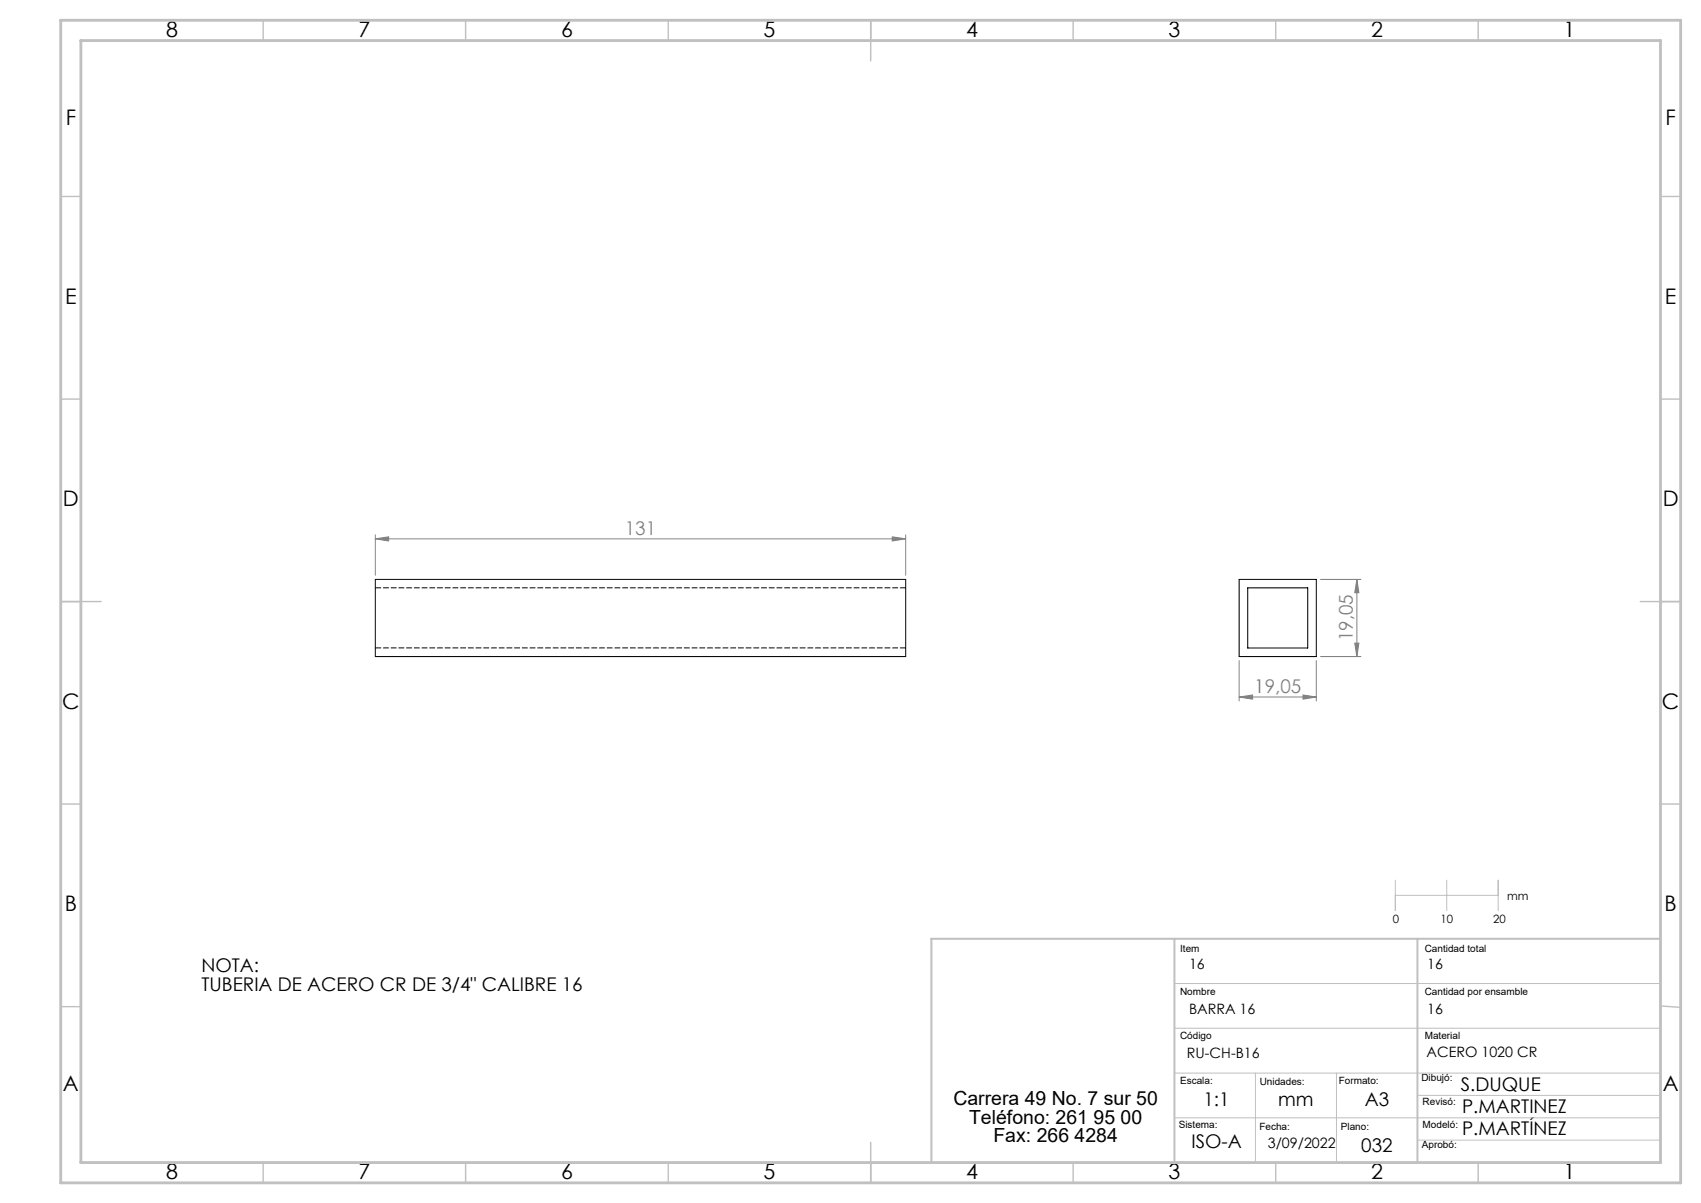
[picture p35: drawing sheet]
<svg xmlns="http://www.w3.org/2000/svg" width="420mm" height="297mm" viewBox="0 0 420 297" stroke-linecap="round" stroke-linejoin="round" font-family="sans-serif">
<defs><g id="words">
<g font-size="5.3">
<text x="41" y="9">8</text>
<text x="88.5" y="9">7</text>
<text x="138.5" y="9">6</text>
<text x="188.5" y="9">5</text>
<text x="238.5" y="9">4</text>
<text x="288.5" y="9">3</text>
<text x="338.5" y="9">2</text>
<text x="386" y="9">1</text>
<text x="16.2" y="30.8">F</text>
<text x="411.2" y="30.8">F</text>
<text x="16.1" y="75">E</text>
<text x="411.1" y="75">E</text>
<text x="15.5" y="125">D</text>
<text x="410.5" y="125">D</text>
<text x="15.4" y="175">C</text>
<text x="410.4" y="175">C</text>
<text x="16" y="225">B</text>
<text x="411" y="225">B</text>
<text x="15.5" y="269.3">A</text>
<text x="410.5" y="269.3">A</text>
<text x="41" y="291">8</text>
<text x="88.5" y="291">7</text>
<text x="138.5" y="291">6</text>
<text x="188.5" y="291">5</text>
<text x="238.5" y="291">4</text>
<text x="288.5" y="291">3</text>
<text x="338.5" y="291">2</text>
<text x="386" y="291">1</text>
</g>
<g font-size="4.8">
<text x="235.4" y="272.9">Carrera 49 No. 7 sur 50</text>
<text x="239.3" y="277.4">Teléfono: 261 95 00</text>
<text x="245.3" y="281.9">Fax: 266 4284</text>
</g>
<g font-size="4.7" fill="#808080">
<text x="154.3" y="132">131</text>
<text x="334" y="158.4" transform="rotate(-90 334 158.4)">19,05</text>
<text x="309.7" y="171.1">19,05</text>
</g>
<g font-size="4.7">
<text x="49.8" y="240.1">NOTA:</text>
<text x="49.8" y="244.6">TUBERIA DE ACERO CR DE 3/4&quot; CALIBRE 16</text>
<text x="360.7" y="269.2">S.DUQUE</text>
<text x="297.2" y="272.9">1:1</text>
<text x="315.6" y="272.9">mm</text>
<text x="337" y="272.9">A3</text>
<text x="361" y="274.8">P.MARTINEZ</text>
<text x="361" y="280.2">P.MARTÍNEZ</text>
<text x="294.2" y="283.5">ISO-A</text>
<text x="336.1" y="284.4">032</text>
</g>
<g font-size="3.5">
<text x="293.6" y="239.2">16</text>
<text x="352.4" y="239.2">16</text>
<text x="293.6" y="250.2">BARRA 16</text>
<text x="352.4" y="250.2">16</text>
<text x="293.1" y="261.2">RU-CH-B16</text>
<text x="352.2" y="261.1">ACERO 1020 CR</text>
<text x="313" y="283.5">3/09/2022</text>
</g>
<g font-size="2.8">
<text x="343.9" y="227.8">0</text>
<text x="355.7" y="227.8">10</text>
<text x="368.7" y="227.8">20</text>
<text x="372.2" y="222.3">mm</text>
</g>
<g font-size="2.5">
<text x="291.4" y="235.1">Item</text>
<text x="351.8" y="235.1">Cantidad total</text>
<text x="291.4" y="245.5">Nombre</text>
<text x="351.8" y="245.5">Cantidad por ensamble</text>
<text x="291.4" y="256.5">Código</text>
<text x="351.8" y="256.5">Material</text>
<text x="291.4" y="267.7">Escala:</text>
<text x="311" y="267.8">Unidades:</text>
<text x="330.6" y="267.7">Formato:</text>
<text x="351" y="267">Dibujó:</text>
<text x="351.3" y="272.9">Revisó:</text>
<text x="291" y="278.4">Sistema:</text>
<text x="311" y="279">Fecha:</text>
<text x="331.1" y="279">Plano:</text>
<text x="351.3" y="278.4">Modeló:</text>
<text x="351.1" y="283.5">Aprobó:</text>
</g>
</g></defs>
<g fill="none" stroke="#808080" stroke-width=".25">
<path d="M92.7 133l3.3-.5v1.1zM92.7 132v10M92.7 133h130.9M220.3 132.5l3.3 .5-3.3 .6zM223.6 132v10M326 143h10M334.5 158.8h1l-.5 3.3zM335 143l.5 3.3h-1zM335 143v19.1M306 172.1l3.3-.5v1zM306 163.1v10M306 172.1h19"/>
<path d="M321.7 171.6l3.3 .5-3.3 .5zM325 163.1v10M326 162.1h10"/>
</g>
<path d="M344.5 217.3v7.5M357.2 217.3v7.5M369.9 217.3v7.5M344.5 221h25.4M290 242.8h120M290 253.9h120M290 264.9h120M290 276h120M310 264.9v22.1M330 264.9v22.1M350 270.4h60M350 281.5h60" fill="none" stroke="#c0c0c0" stroke-width=".25"/>
<g fill="none" stroke="#c0c0c0" stroke-width=".35">
<path d="M65 5v5M115 5v5M165 5v5M215 5v10M265 5v5M315 5v5M365 5v5M15 48.5h5M410 48.5h5M15 98.5h5M410 98.5h5M15 148.5h10"/>
<path d="M405 148.5h10M15 198.5h5M410 198.5h5M15 248.5h5M410 248.4l5 .3M65 287v5M115 287v5M165 287v5M215 282v10M265 287v5M315 287v5M365 287v5"/>
</g>
<path d="M290 231.8v55.2M350 231.8v55.2M410 231.8h-180v55.2" fill="none" stroke="#c0c0c0" stroke-width=".5"/>
<path d="M15 5h400v287h-400zM20 10h390v277h-390z" fill="none" stroke="#c0c0c0" stroke-width=".7"/>
<g fill="#808080">
<path d="M220.3 132.5l3.3 .5-3.3 .6zM92.7 133l3.3-.5v1.1z"/>
<path d="M334.5 158.8h1l-.5 3.3zM335 143l.5 3.3h-1z"/>
<path d="M306 172.1l3.3-.5v1zM321.7 171.6l3.3 .5-3.3 .5z"/>
</g>
<path d="M92.7 143h130.9v19.1h-130.9zM306 143h19v19.1h-19zM308.1 145.1h14.8v14.9h-14.8z" fill="none" stroke="#000" stroke-width=".25"/>
<path d="M223.6 160h-130.9M223.6 145.1h-130.9" fill="none" stroke="#000" stroke-width=".25" stroke-dasharray="1.3 .6" stroke-dashoffset="-.1"/>
<use href="#words"/>
</svg>
